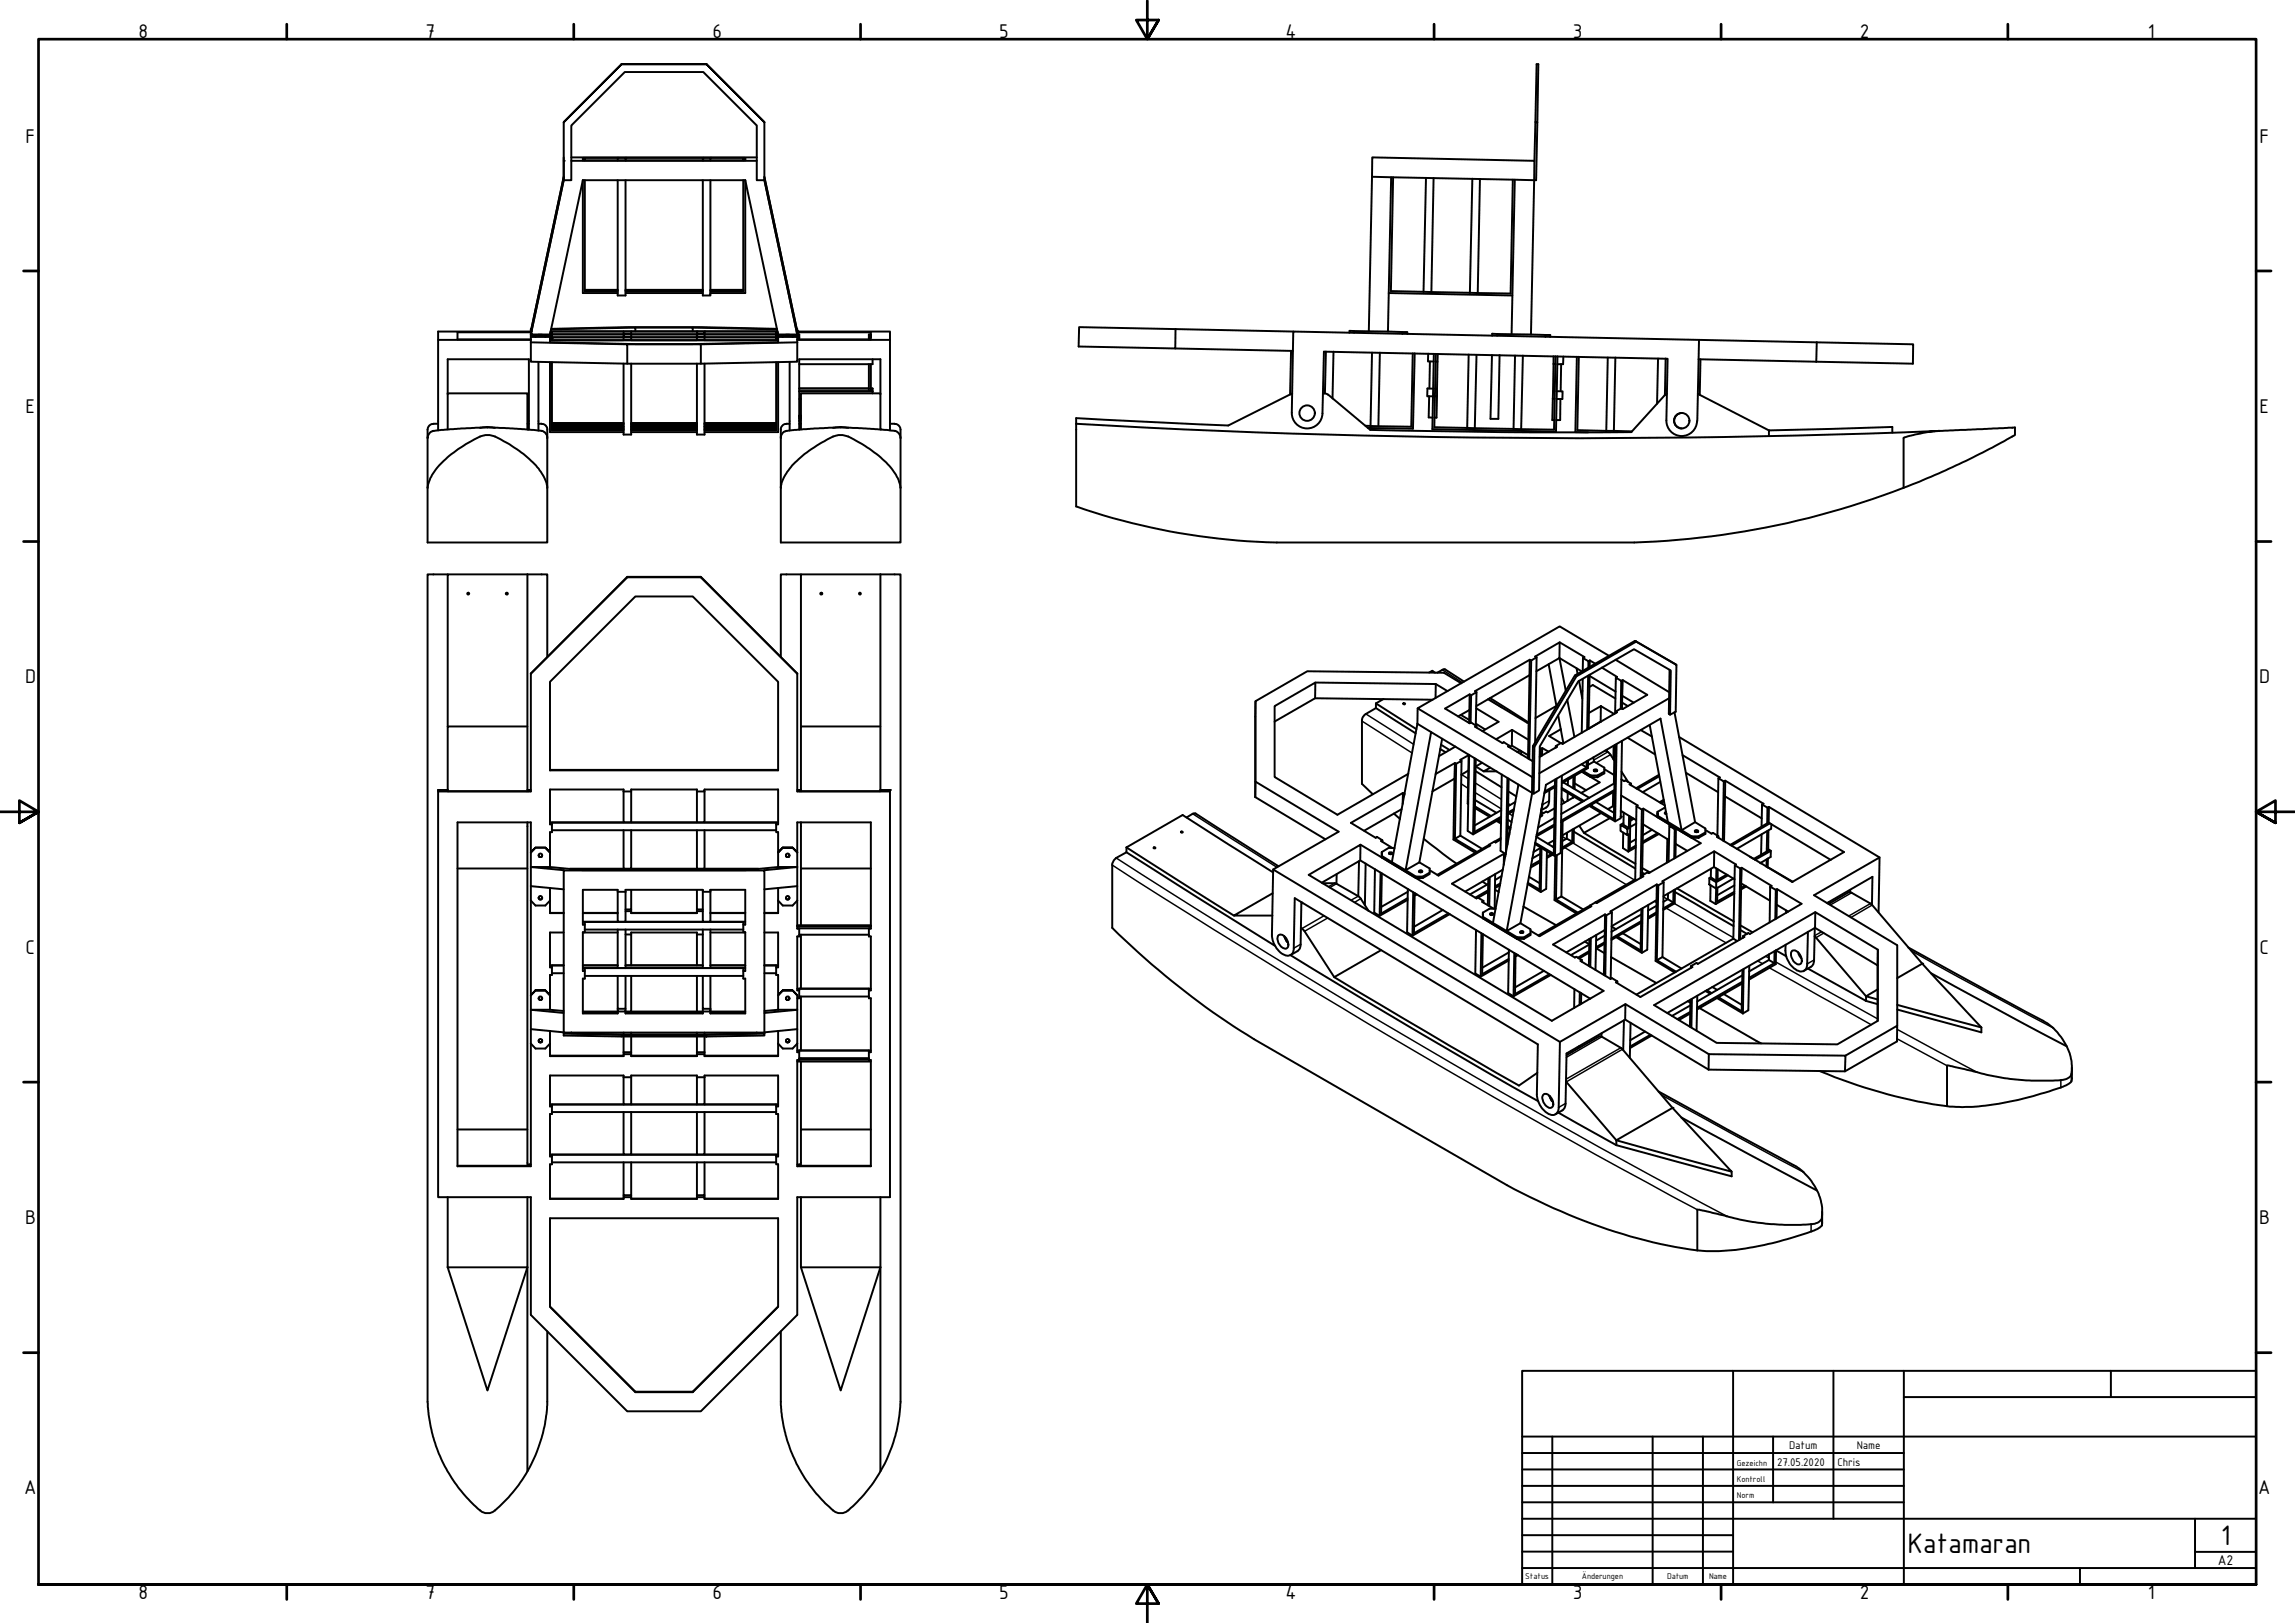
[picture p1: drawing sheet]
<svg xmlns="http://www.w3.org/2000/svg" width="594mm" height="420mm" viewBox="0 0 594 420" stroke-linecap="round" stroke-linejoin="round" font-family="sans-serif">
<defs><g id="words">
<g font-size="7.9">
<text x="574.9" y="400">1</text>
<text x="493.8" y="402.1">Katamaran</text>
</g>
<g font-size="5.5">
<text x="35.9" y="9.8">8</text>
<text x="110.2" y="9.8">7</text>
<text x="184.4" y="9.8">6</text>
<text x="258.6" y="9.8">5</text>
<text x="332.7" y="9.8">4</text>
<text x="407.2" y="9.8">3</text>
<text x="481.4" y="9.8">2</text>
<text x="556" y="9.8">1</text>
<text x="6.6" y="36.9">F</text>
<text x="584.9" y="36.9">F</text>
<text x="6.6" y="106.9">E</text>
<text x="584.9" y="106.9">E</text>
<text x="6.5" y="176.9">D</text>
<text x="584.8" y="176.9">D</text>
<text x="6.6" y="246.9">C</text>
<text x="584.9" y="246.9">C</text>
<text x="6.5" y="316.9">B</text>
<text x="584.8" y="316.9">B</text>
<text x="6.3" y="386.9">A</text>
<text x="584.6" y="386.9">A</text>
<text x="35.9" y="414.1">8</text>
<text x="110.2" y="414.1">7</text>
<text x="184.4" y="414.1">6</text>
<text x="258.6" y="414.1">5</text>
<text x="332.7" y="414.1">4</text>
<text x="407.2" y="414.1">3</text>
<text x="481.4" y="414.1">2</text>
<text x="556" y="414.1">1</text>
</g>
<text font-size="3.9" x="574.1" y="405.1">A2</text>
<g font-size="3.1">
<text x="463.1" y="375.1">Datum</text>
<text x="480.6" y="375.1">Name</text>
<text x="460" y="379.4">27.05.2020</text>
<text x="475.6" y="379.4">Chris</text>
</g>
<g font-size="2.3">
<text x="449.6" y="379.4">Gezeichn</text>
<text x="449.6" y="383.6">Kontroll</text>
<text x="449.6" y="387.9">Norm</text>
<text x="394.8" y="408.8">Status</text>
<text x="409.4" y="408.8">Änderungen</text>
<text x="431.5" y="408.8">Datum</text>
<text x="442.4" y="408.8">Name</text>
</g>
</g></defs>
<!-- layer: Sichtbar (ISO) -->
<g fill="none" stroke="#000" stroke-width=".51">
<path d="M160.9 16.6h22zM182.9 16.6l15 15.1zM145.9 31.7l15-15.1-15 15v15.1h2v-14.2l13.8-13.9h20.4l13.8 13.9v14.2h2v-15M397.4 31.6l-.2 10M398 31.7l.2-15.1h-.4l-.4 15 .6 .1-.4 15-37.5-.8-.8 39.9M145.9 40.7v6M145.9 46.5l-8.5 40.1h24M145.9 45.8l-8.5 40M145.9 45.9l-8.5 39.9M147.9 41.6h48M147.9 40.7h48M150.9 46.7l-8.5 40"/>
<path d="M150.9 46.7v29.2h9M150.9 41.3h.5M150.9 46.7h42M151.4 41.3v.2M151.4 41.1h-.5v.4h9M151.4 46.7v28.7h8.5M159.9 40.9h-9v.2h.5v.2M159.9 41.5v-.6h2v.6M159.9 41.5h2M159.9 46.7v29.8h2v-29.8M161.9 40.9h20M161.9 41.5h20"/>
<path d="M181.9 46.7v29.8h2v-.6h9v-29.2M181.9 41.5v-.6h2v.6M181.9 41.5h2M183.9 40.9h9v.2h-.5v.2M183.9 46.7v29.4M192.4 41.1h.5v.4h-9M192.4 46.7v28.7h-8.5M192.4 41.3v.2M192.4 41.3h.5M192.9 46.7l8.5 40M197.9 46.5l8.5 40.1M197.9 45.8l8.5 40"/>
<path d="M197.9 45.9l8.5 39.9M355.2 45.8l4.9 .1M360.6 45.9l-.6 29.5 8.5 .1M369.1 46.1l-.6 29.4M371.1 46.1l-.6 29.5M381.1 46.3l-.6 29.5M383.1 46.3l-.6 29.6M391.6 46.5l-.6 29.5-8.5-.1M392.1 46.5l-.8 40M151.4 75h8.5M151.4 75.1h8.5M151.4 75.3h8.5"/>
<path d="M161.9 75.9h20M161.9 75h20M161.9 75.1h20M161.9 75.4h20M161.9 75.3h20M183.9 75h8.5M183.9 75.1h8.5M183.9 75.3h8.5M359.5 75.9l32 .6M368.5 75.5l2 .1M370.5 75.6l10 .2M380.5 75.8l2 .1"/>
<path d="M113.4 88h24v.6M137.4 88.6v5l25 .5h19l25-.5v-5M137.4 88.6l25 .5v5M137.4 86.7h1.2v.5M137.4 86h-19v1.9h19v-1.2M137.4 87.2h5M137.5 85.8h-24.1v25.6M137.5 86l-.1 .7M137.5 85.2l-.1 .8M138.6 86.7h2.6M139.4 93.7v17.7M139.4 86.7h.9z"/>
<path d="M141.2 87.2v-.5h1.2v.5M142.4 86.8h.5v.2M142.4 87.1h.5v.2M142.4 88.1h59v.5l-22.1 .5h-14.8l-22.1-.5zM142.4 93.8v18.1h19M142.4 86.8h.5M142.4 87h.5M142.4 86.3h.5v.2M142.5 86.1h.4v.2M142.5 86l.4 .1M142.5 86.3h.4M142.6 85.8h37.8"/>
<path d="M142.6 85.8h58.6M142.7 85.3l21.8-.5v1M142.7 85.1l19.7-.4h19l19.7 .4M142.9 87.8h-.5v-.4h59v.7l-19-.1M142.9 87.9h-.5v.2l21-.1M142.9 87.5h-.5h.5v.3M142.9 93.8v17.6h18.5M142.9 86.3h.1M142.9 87v.1M142.9 87.8v.3M161.4 85.8v.7M161.4 87.4v.6"/>
<path d="M161.4 87.2h2M161.4 94.1v18.4h2v-18.4M162.4 89.1h19v5M163.4 86.5h17v-.7h2v.7M163.4 85.8v.7h-21M163.4 86.6v.7h17v-.7h2M163.4 88h19M163.4 87.4v.6M163.4 86.6h-2v.7l-19-.1M163.4 86.6h17M164.5 84.8h14.8v1M179.3 84.8l21.8 .5"/>
<path d="M180.4 87.4v.6M180.4 87.2h2M180.4 94.1v18.4h2v-18.4M180.4 86.5h2M182.4 86.6h24.5v.3M182.4 86.6v.7l19-.1M182.4 87.4v.6M182.4 85.8h18.8M182.4 86.5h19M200.9 87v.3M200.9 86.3v.2M200.9 87.9h.5"/>
<path d="M200.9 93.8v17.6h-18.5M200.9 86.1h.4M200.9 87.8v.3M200.9 87h.5M200.9 86.3h.5M200.9 86.8h.5M200.9 86.3h.4M200.9 87.8h.5M200.9 87.1h.5M201.3 86h-.4v.3M201.4 86.8h-.5v.2M201.4 87.5h-.5v.3"/>
<path d="M201.4 86.7v.5h1.2M201.4 86.7h1.2v.5M201.4 93.8v18.1h-19M202.6 87.2h4.3M202.6 86.7h2.6M203.5 86.7h.8zM204.4 93.7v17.7M205.2 87.2v-.5h1.2v.5M206.2 86l.2 .7M206.2 85.8h.2M206.3 85.2l.1 .8M206.4 88.6v-.6h24v23.4"/>
<path d="M206.4 85.8h24v2.2M206.4 86h19v1.9h-19v-.6h.5v.6M206.4 86.9h.5v.3M206.4 86.7h.5M206.4 87h.5M206.4 88.6l-25 .5M206.9 87.2v.1M224.9 86.9v.3M224.9 94.3v7M224.9 87h.5M224.9 86.9h.5M225.4 87.3h-.5v.6"/>
<path d="M225.4 86.7h-.5v.2M225.4 87.2l-.5 .1M225.4 86.6l-.5 .1M225.4 94.3v7M225.9 93v1.3h-19M279.3 84.7l25 .5-.1 5-25-.5zM304.2 90.2l30.5 .6M304.3 85.2l30.5 .6M334.2 90.8l-.3 11.4M343.2 91l-.2 10.8M345.2 91l-.3 12.2M349.3 86.1v-.5l1.2 .1v.4"/>
<path d="M350.5 85.7l3.8 .1M354.3 85.8l8.7 .2M354.3 85.8l.9-45.1 42 .9-.9 45M355.2 91.3l-.4 19M357.2 91.3l-.4 19M363 86.5v-.5h1.3v.5M365.7 91.5l-.4 19-8.5-.2M366.2 91.5l-.4 19.5-11.7-.2M369.7 91.5l-.1 2.1h1.6M370.1 93.6l-.1 7M371.2 91.6l-.4 19.5 32 .6 .4-19.5M371.7 91.6l-.4 19 8.5 .2"/>
<path d="M372.1 93.6l-.1 7M372.2 91.6l-.1 2h-.4M380.2 91.8l-.4 19M382.2 91.9l-.4 18.9M386.2 91.9l-.4 16.5h2.1l.3-16.5M386.3 86.9v-.5l1.2 .1v.4M387.5 86.5l12.5 .2M392.2 92.1l-.4 18.9M394.2 92.1l-.4 19M400 86.7h1.3v.5M400 86.7v.5M402.1 94.2l-.1 7.1"/>
<path d="M402.1 92.2v2M402.1 94.2l.6 .1M402.7 92.2l-.4 19-8.5-.1M404.1 94.3l-.1 7M404.7 92.3l-.1 2h-1.4M408.2 92.4l-.4 19.5h3.3M408.7 92.4l-.4 19 7.5 .1M416.2 92.6l-.4 18.9M418.1 92.6l-.3 18.9M429.2 92.8l-.3 11.7M431.2 92.8l-.2 9.5M439.8 88l30.5 .6"/>
<path d="M440.2 93l-.2 9.2M470.3 88.6l24.9 .5v5l-55.5-1.1M470.3 88.6l-.1 5M110.7 113.4v-.3a2.03 2.03 0 0 1 2.4-1.7l6.3-.5 8.1-.2 11.9 .8a1.86 1.86 0 0 1 2.3 1.8v.1M113.4 109.7h-1.2a1.52 1.52 0 0 0-1.5 1.5v29.2h31v-14.1M115.9 101.8h20.6v9.4M115.9 111.2v-18.2h21v18.2M124.3 110.7l1.9-.2 1.8 .2M126.2 110.5v.2M136.5 109.7h.4M139.4 109.7h.8a1.42 1.42 0 0 1 1.5 1.5v15.1M142.9 110.6h18.5"/>
<path d="M142.9 110.5h18.5M142.9 109.5h18.5M142.9 109.6h18.5M142.9 110.3h18.5M142.9 109.8h18.5M142.9 111.3h18.5M161.4 111h-18.5h18.5M163.4 111.9h17M163.4 110.6h17M163.4 110.5h17M163.4 109.5h17M163.4 109.6h17"/>
<path d="M163.4 111h17M163.4 110.3h17M163.4 109.8h17M163.4 111.3h17M163.4 111.4h17M182.4 110.6h18.5M182.4 110.5h18.5M182.4 109.5h18.5M182.4 109.6h18.5M182.4 111h18.5M182.4 110.3h18.5M182.4 109.8h18.5"/>
<path d="M182.4 111.3h18.5M202.1 113.4v-.3a2.03 2.03 0 0 1 2.4-1.7l11.8-.7 5.6 .1 8.5 .6a2.2 2.2 0 0 1 2.7 1.8v.2M204.4 109.7h-.8a1.52 1.52 0 0 0-1.5 1.5v29.2h31v-14.1M206.9 107.6h.4h-.4M206.9 101.3h18.5M206.9 100.6h18M206.9 108.8h.4M206.9 108.2h.4M206.9 108.3h.4M206.9 103.3h.4M206.9 101.3h19M206.9 109.7h.4"/>
<path d="M207.3 107.9h-.4h.4M215.8 110.7l1.8-.2 1.9 .2M217.6 110.5v.2M225.4 100.6h.5v.7M225.4 100.6h.5M225.4 101.3h.5M225.9 101.3v.5M227.9 101.8h-20.6v9.4M227.9 111.2v-18.2h-21v18.2M230.4 109.7h1.2a1.52 1.52 0 0 1 1.5 1.5v15.1M278.6 109.7a2315.7 2315.7 0 0 0 223.5 1.8l-4.3 .6-3.9 .8-1.1 .5v12.9M334.5 101.9l-16.6 8.3-39.3-2v22.9a168.6 168.6 0 0 0 51.9 9.3h92.5a213.6 213.6 0 0 0 69.8-14.1"/>
<path d="M342.5 101.8h.3M342.8 101.8l1 .4M353.4 110.2l1.4 .1M354.8 110.3h2M370 102.6l-.2 5.5h1M371 100.6h-1.5l-.1 2h1.6M371.5 100.6h.5M372 100.6v2h-.5M372 102.6l-.1 5.5h-.6M379.8 110.8h2M381.8 110.8l10 .2M391.8 111l2 .1"/>
<path d="M402 103.2l-.2 5.6h.5M402 103.2h.5M402.5 101.3h-.5v1.9M403 101.3h1.5l-.1 2h-1.4M403.9 103.3v5.5h-1.1M415.8 111.5h2M417.8 111.5l4.7 .2M431.5 101.9l-.6 .4-8.6 9.6a1997.3 1997.3 0 0 1-67.6-.6l-10.9-9.1M435.4 106.9a2 2 0 0 0-2 2 2 2 0 0 0 1.9 2M439.3 109a4 4 0 0 1-4.1 3.9 4 4 0 0 1-3.8-4.1l.3-15.9-89-1.9-.4 16a4 4 0 0 1-4 3.9 4 4 0 0 1-3.9-4l.4-21.1 105 2.2-.4 21M439.5 101.9l.1 .1M439.6 102l18.3 9.4"/>
<path d="M489.8 112v-1.5l-31.9 .9v1.5M502.1 111.5l19.5-.8v1.9l-5.9 3.3-6.7 3.4-9.1 4.1-7.1 2.9M110.7 126.3a13.1 13.1 0 0 1 5.1-7.9 31.7 31.7 0 0 1 9.6-5.7l1.3-.1a24.1 24.1 0 0 1 8.2 4.5 17.6 17.6 0 0 1 6.6 8l.2 1.2M202.1 126.3a13.1 13.1 0 0 1 5.2-7.9 30.6 30.6 0 0 1 9.5-5.7l1.3-.1a25.6 25.6 0 0 1 8.8 4.9 15.9 15.9 0 0 1 6.1 8l.1 .8M115.9 148.7h-5.2v214.4l.2 2a38.2 38.2 0 0 0 14 26.4l.8 .2a4.1 4.1 0 0 0 3.6-1.8 38.7 38.7 0 0 0 12.4-27v-18.2M136.5 148.7v56.1M136.5 148.7h-20.6v39.4M136.5 148.7h5.2v21.3M162.4 149.3l19 .2M162.4 149.5l-25 24.9M181.4 149.3l25 25.1M207.3 148.7h-5.2v21.3"/>
<path d="M227.9 148.7v56.1h-21v-.3h-.5M227.9 148.7h-20.6v39.4M227.9 148.7h5.2v214.6a38.4 38.4 0 0 1-14.2 28.2l-1 .2a3.7 3.7 0 0 1-3.3-1.6 38.7 38.7 0 0 1-12.5-27.2v-18.2M142.4 176.5l22.1-22.1h14.8l22.1 22.1v22.9h-59zM340.5 176.7l31.2 .4-.1 3.6M370 174.1l.8-.4 .7 .5M371.7 177.1l3 1.8M372 174.2l1.9-1 5.1 3.2M378.3 176.9l-4.5-2.7-35.4-.4-13.4 7.7-.1 24.9M380.4 179.7l-6.3 3.7 6.3 3.8 .4-.2 1.4 .9v.4M395.9 174.8l-.4 21.5M395.9 174.8l-13.8 8"/>
<path d="M396 170.8l-14.2 8.1 .4 .3M396.4 171l-.4-.2-.1 4M397.8 170.2l-.4-.2 6.3-3.7v4l-6 3.5M400.9 171.9l2 11M403.7 166.3l6.4 3.8-.3 .2M407.7 174.9l15.5-9 .3 .2-15.4 9zM407.7 174.9l-10.9 18.2 .4 .2-.2 12.2M408.1 175.1l-10.9 18.2M408.1 173l.3 1.5M408.7 176.3l.9 4.5M409.5 173.8l-5.8-3.5 1.6 8.6M409.6 178.9l-.3 .2"/>
<path d="M409.7 175.7l-.3 14M409.8 170.3l-.1 3.4M409.8 170.3l1.4 .9M411.1 174.9l-.3 13.9M411.2 171.2v1.7M411.4 177.8l.9-.5 5.8 3.5M411.5 175l-.3 13.6 3.1-1.8M411.5 174.7v.3M411.5 175l6.7 4M411.5 171v1.6M411.5 171l-.3 .2M411.5 171l1.4 .8"/>
<path d="M414.7 172.8l3.9 2.4-.3 .2M416.5 169.8l-12.8-7.6-36.7 21.2 29.7 17.8-.1 4.1M418.2 170.8l13.9 8.4M419.7 176.3l.4-.2-.2 7.4M420.1 176.1l6.3 3.8-6.3 3.7-.4-.2-1.4 .8M423.2 165.9l10.8 6.2-10.5-6M434 172.1l-.2 12.2-1.5 .7-.3-.2 .2-11.4M136.5 188.1h-20.6v16.7h21v-.3h.5M142.4 199.3h59M227.9 188.1h-20.6v16.7M325 181.5v20.9M340.4 180.8l.1-4.1-10.6 6.1v18.3l16.3 9.8 18.4-10.6"/>
<path d="M356.2 182.1l10.4 6.7M356.2 182.1v1.2l-2.6 1.5a2 2 0 0 0-1 1.9v16.2l2.7 2.7M356.2 183.3l10.3 6.5M358.1 181l-1.9 1.1M363.2 182.1l.4-.1 .1 .2-.2 .2zM366.9 187.4l-6.6 35.8M366.9 187.4l3.6 2.1M367 183.4l-.1 4M370.8 181.1l-30.4-.3-10.5 6M372.8 193.9l1.4 .8M373 192.8l2.2 1.4M373.3 191.2l-5.9 32"/>
<path d="M376.6 197.5l-5 2.9M376.7 193.3l-4.2 2.4M376.9 197.7l-.3-.2-.1 4.1M378.1 185.1l2.2 1.3M380 199.5l-1.7 1.1M380.2 195.5l-2.2 1.2 .3 .3M380.2 195.4l-.2 12.7M380.3 195.4l-.4 19.7 1.4 .9 6.4-3.7M380.4 183.8l-.1 3.4M380.4 183.8l-3 1.7M380.7 187.1l.1-7.1 1.4-.8-.2 8.6M380.8 180l-.4-.3v4.1"/>
<path d="M381.7 196.3l-.4 19.7M382 199.6l6.7 4.2M382 196.5l-.3 18.9 6.9-4M382.1 187.4l2.3 1.4M382.1 183.4l5.8 3.5-4.2 2.4M382.2 187.9l-.4 .2 7.1 4.3 .4-.3 1.4 .9v.4l.7-.4v-4M383.7 197.5l-1.7 .9 2 1.3M385.2 181l10.2 6.1 .3-.2M385.7 180.7l9.9 6.3M385.8 198.7l-1.8 1h3.4M390.7 193l-.4 .2 6.4 3.8M391.4 193l4.1 2.5"/>
<path d="M391.4 189l-4.1 2.4M391.4 189l4.2 2.5M393.4 194.3l-.7 .4M393.8 194.5v.8M397.4 192.3l.4-22.1-1.4 .8-.5 25.6M398.6 193.7l.2 .1v2M398.8 193.8l.4-.1v1.9M399.2 193.7l1.7 .9M402.7 193.1l.3 .2-4.5 2.6M402.9 182.7l-5.5 3.2M403.4 185.2l1.3 7.2-.3 .1M404.1 188.8l-3.1 1.7 3.1 1.9"/>
<path d="M405.7 181.1l1.8 9.7M409.4 197.8l1.3 .9M409.8 199.6l2 1.2M410.7 198.7l-6.4 3.7M410.7 197.1v1.6M411.1 196.9l-.1 2-6.3 3.6M412.4 196.1l.2 1M412.6 197.1l2.7 1.6v1.5l-1.8 1M412.6 197.1l-1.6 .9M412.7 199.6l-.1-.3 .3-.1a.35 .35 0 0 1 .4 0 .35 .35 0 0 1 .1 .4h-.7h.6M414.3 186.8l.1 .1M414.4 182.8l3.4 2"/>
<path d="M414.4 182.8l-.1 4M414.4 182.8l-3.1 1.8M415.3 199.1l2.5 1.5M415.3 199.7l-1.8 1.1M415.5 194.3l1.3 .9 1.1 1.7M416 194.1l-.1 .4M417.7 193.1l-.1 3.5M418 193l-.2 9.9M418.1 192.8l-.3 19.3-6.1-3.7 1.4-.8M418.3 184.6v-.4l.3 .2-14.1 8.2-.4-.3-1.4 .8v.5M418.5 192.6l-.4 20M419.5 183.4l.2-7.1-1.4-.9-.2 9.3"/>
<path d="M419.7 199.7l1.7 2.7M419.9 191.8l-.4 20-1.4 .8-6.7-4M419.9 181.9l1.5 .9M419.9 180.1l3 1.8M421.3 191l7.1 4.3M424.8 189l2.8 1.7M427 187.7l4.7 25.1M432.1 180.8l-33.6 19.4M432.3 185l.2-11.4-9.5-5.5-14.4 8.3-10 16.8-.2 11.4-1.4 .9-.4-.3 .2-12.1M433.5 184.4l5.3 28.4M434.7 190.8l51.8 31.2M435.5 195.5l9.7 5.8-.4 .2"/>
<path d="M115.9 204.5h-2.5v105.4h24v30.5l25 25h19l25-25v-30.5h24v-105M136.5 212.9v88.9M138.6 219.4h2.6M141.2 219.4l1.2 1.3zM142.4 212.9h19M142.9 214.9h58M161.4 214.9v10h2v-10M161.4 204.9v8h2v-8M161.4 204.9v-.5h-19v9h.5M161.4 204.9h2M163.4 204.9v-.5h17v.5M163.4 212.9h17"/>
<path d="M180.4 214.9v10h2v-10M180.4 204.9v8h2v-8M180.4 204.9h2v-.5h19v9h-.5M182.4 212.9h19M202.6 219.4l-1.2 1.3zM205.2 219.4l1.2 1.3zM205.2 219.4h-2.6h2.6M207.3 212.9v11.9M227.9 204.5h2.5v.4h-24v-30.6l-25-25h-19l-25 25v30.6h-24M291.6 219.4l14.5-8.4 23.5 14.8M291.6 219.4l27.8 17.6M291.6 219.4v1.2l-2.7 1.5a2.7 2.7 0 0 0-1 1.8v16.3a209.2 209.2 0 0 0 36.7 28.8l65.5 37.8a145.6 145.6 0 0 0 49.3 16.9"/>
<path d="M298.6 219.5l.4-.1 .1 .2zM307.1 211.6l1.8-1h.6l21.5 13.7M324.9 206.4l18.2 10.9M325 202.4l21.5 12.9-16.9 9.8M325 202.4l-.1 4M352.2 218.7l62.9 37.8-13.4 7.8-62.9-37.8 13.4-7.8-.1 4 59.6 35.9M357.8 217.5l-.3 .2 3 1.9M357.8 217.5v.4M360.8 210.6l1.6 1.4M361 219.6l-1.5-.1-1.8 1.1M362.8 209.5l-9.7 5.6M363.2 205.3l-13.5 7.7 6.4 3.9 .3-.3 1.4 .9"/>
<path d="M363.5 206v-.5l-.3-.2-.1 2.8M363.6 205.5h-.1M368.6 217.1l8.4 6.5M376.5 201.6l-5.7 3.3M376.5 201.6l-.3 15.7 5.7 3.5M378 216.3l.3-19.3-1.4 .7-.3 19.4M381.8 207.1l5.5 3.3M381.8 208.8l4.2 2.4M381.8 209.2l3.8 2.2M383.7 219.8l-5.7-3.5-1.4 .8 5.7 3.4M385.4 218.7l.4 .2-13.4 7.8-2.3-1.4M385.4 218.7l-13.4 7.8"/>
<path d="M387.3 212.5l1.3 .7M387.7 212.3l.9 .5M388.4 217.3l-1.2 .8-.4-.3-1.4 .9v.4M388.5 217l-1.7 .9M388.6 211.8l-.9 .5M388.6 209.7l-6.9 4M388.7 200.5l-.3 19.8 1.4 .8M390.2 201.4l-.4 19.4M390.3 213.8l.7 .5M390.3 214.3l.7 .4M390.3 212.2l1 .6M390.5 204.9l2 1.3"/>
<path d="M390.5 201.6l-.3 17.1M390.7 216.1l-.4 .2M390.8 215.6l-.5 .3M391.8 209.9l-1.5 .9M391.9 209.5l-1.6 .9M392.2 207.6l-1.8 1.1M393.1 203.1l3.5 2.2M396.6 205.3l-6.6 35.7 3.6-2M397.7 216.6l4.5 2.8M398.7 219.6l-.2 10.7-3-1.8M398.8 211.4v-.5l.4 .2-.5 .4M398.9 219.4l-2 1.2"/>
<path d="M398.9 209.8v1.1M398.9 210.1l.6 .4M399 219.6l-.2 11.3M399.3 208l-.3 1.5M401.1 204.6l-.1 2.7a1.84 1.84 0 0 1-.8 1.8l-1.3 .7M402.2 219l-.3 .2M402.3 217.5l-1.6 .9M402.3 213.8l-4.6 2.7M402.3 213.5l-4.5 2.6M402.3 211.8l-4.2 2.4M402.4 209.3l-1.8 1-.4-.2-1.4 .8M402.4 203.8l.1 .3"/>
<path d="M402.5 201.8l-.3 19.2-4.8-2.8M402.5 203.8l-2.8 1.5M402.5 203.4l-2.6 1.5M402.9 201.6l-.4 20.1M404.1 212.9l.4-.3-.3 19.5M404.2 206.7l.7 1.1M404.2 203.9l5.8 3.5M404.2 204.3l5.4 3.3M404.3 200.8l-.3 20-1.5 .9-5.2-3.2M404.7 202.5l-.4 .2M404.7 202.5l6.7 4M405.6 217.1l1.4 .8"/>
<path d="M405.6 217.1l-1.2 .6M405.6 215.6v1.5M405.8 205.3v2.1M405.9 201.8l-.1 1.4M407 217.9l-2.6 1.5M407 214.7v3.2M407.2 206.1v.4M407.3 201l-.1 3.1M407.4 215.3l15.9 9.5M407.4 214.5v3.6l-3 1.7M407.5 206.3l-3.3 2M407.6 202.8l3 1.8"/>
<path d="M407.6 202.8v1.5M407.7 200.8l-.1 2M410 215.6l13.4 8M411.7 201.1l-2.3-1.4 4.7 2.8-4.8 2.8M411.7 208.4l-7.6 4.4M411.8 200.8l-.1 .3 1.8 .1M411.8 200.8h1.7v.4M413.1 207.6l4.7 2.8M414.5 210.5l-10.1 5.8M416.7 211.8l-6.7 3.8-1.2-1.8M417.5 208.7l.3 .2M417.6 205.1l-.1 3.6-1.3 .8"/>
<path d="M417.8 202.9l.1 .1M417.8 202.9l-13.7 7.8M417.9 204.9l-4.8 2.7M417.9 204.5l-13.8 7.9M419.5 213.5l1.8 1.1v1.6l-1.8-1.1zM419.5 209.9l4 2.4M419.6 205.9l4.3 2.6-.3 .2M419.7 201.8l.7 .4 .4-.2 1.4 .9M419.7 210l-.2 .2M420.2 215.6l-.1 4 1.4 .9M420.2 213.1l-.7 .4M420.3 210.4l-.1 3.1 1.4 .9"/>
<path d="M421.3 216.2l.3-.2-.1 4.5M421.6 214.4l-.3 .2M421.7 211.2l-.1 3.2M422 211.4l-.1 8.4 1.5-.9M422.2 203.3v-.4l-.4 .2 9.2 5.4M422.6 211.8l-.6 .3M422.9 211.9l-.9 .6M423.4 217.3l-1.5 .9M423.4 219.4l-1.9 1.1M423.5 213.2l-1.5 .9M425 209.6l.4-.3-.1 4.1M425.3 213.4l6.7 4.1"/>
<path d="M425.3 213.4l-.2 13.2M425.4 209.3l12.5 7.6M427.7 214.8l-2.4 1.4M429.1 211.2l8.8 5.3M429.1 210.2v1.4zM429.1 215.7l-3.9 2.2M429.5 215.9l-4.3 2.4M429.5 200.6l-6 3.5M429.5 201l-5.7 3.3M429.8 202.4l-4.6 2.7M430.7 207.1l-1.1 .6M430.7 207.4l-.8 .5"/>
<path d="M431 209.1l-1.9 1.1M431.3 210.2h-.1a.26 .26 0 0 0-.3 .3 .26 .26 0 0 0 .3 .2h.2M431.4 210.6l-.3 .1M431.6 217.1l-.1 6.2M432.4 213.6l-.3 .2M433.5 214.7l-1.4-.9-.2 9.3M433.5 214.7l.3-.2v4M433.5 214.7l-.1 7.5M433.8 218.5l3 1.8M433.8 218.5l-.1 3.5M433.8 214.5l6.4 3.8-13.4 7.7-.4-.2-1.4 .9M436.4 200.1l8.4 5"/>
<path d="M437.9 216.5h1.8v.4M437.9 216.9h1.8M437.9 216.5v.4M438.8 212.8l2.7 1.7v1.4l-1.8 1M438.8 212.8l-3.5 2.1-5.5-28.9-29.6 17.2-6.6 35.8M438.8 215.4a.38 .38 0 0 1 .2-.6 .38 .38 0 0 1 .5 .3 .41 .41 0 0 1-.2 .3 .41 .41 0 0 1-.5 0h.7M441.5 214.9l1.5 .9 .4-.2 1.4 .9M441.5 215.5l-1.8 1M444.6 216.3l.2-14.8 1.4 .8-.2 15.3M446.2 202.3l.4-.2-.1 4.1M446.5 206.2l-.2 11.6M446.5 206.2l9.6 5.7"/>
<path d="M446.6 202.1l9.9 6-.4 .2M456 216l-.1 5.3M457.5 215.2l-.2 5.3M457.5 209.1l-1.4-.8-.1 5.7M457.7 219.8l.7 .5-.1 1.5-2.6 1.6M457.8 215l-.1 5.2-3.7 2.2-1.1-.6M457.8 213l.1-4.1-.4 .2v4M457.8 213l-9.9 5.7M457.8 213l.4 .1-10 5.8M457.9 208.9l19.4 11.7-13.4 7.7-19.5-11.7 .4-.1v.4M458.2 213.1l15.7 9.5M458.5 213.3v1.2l-8.9 5.3"/>
<path d="M118.4 224.8h18.1M137.4 220.6l1.2-1.2zM137.4 220.7v3.8h5v-3.8M137.4 220.6v-7.7h-19v89h19v-31.7M137.4 233.2l1.2 1.2h2.6l1.2-1.2M137.4 229.4l8.5 .8M139.4 221.4a.47 .47 0 0 0 .8 .3 .47 .47 0 0 0 0-.8 .47 .47 0 0 0-.8 .4 .45 .45 0 0 0 .4 .5 .45 .45 0 0 0 .5-.4M139.4 232.4a.44 .44 0 0 0 .5 .4 .44 .44 0 0 0 .4-.4M142.4 220.6v-5.2h.5v-2.4h58v2.4h.5v9.1M142.4 229.9v6.5h3.5M142.4 236.3h3.5M142.4 224.5l8.5 .8h42l8.5-.8"/>
<path d="M145.9 225.3l-8.5-.8v45.7M147.5 224.9h13.9M147.6 225h48.6M150.9 236.4h9M150.9 236.3h9M150.9 238.6h9M151.4 239.4v1.9h-.5v10.1h.5M159.9 230.9v7.7h2v-7.7M159.9 230.9h2M161.9 238.6h20M163.4 230.4v5h-1.5M163.4 235.4v.5h-1.5"/>
<path d="M163.4 236.3h17M163.4 224.9h17M180.4 230.4v5h1.5M180.4 235.4v1h-17v-.5M180.4 235.9h1.5M182.4 224.9h13.9M183.9 230.4v8.2h-2v-7.7M183.9 230.4h9v9h-.5v-.7h-41v.7h-.5v-9h9v.5M183.9 230.4v.5h-2v-.5h-20v.5M183.9 236.4h9M183.9 236.3h9M183.9 238.6h9"/>
<path d="M192.4 239.4v1.9h.5v10.1h-.5M197.9 236.3h3.5M201.4 229.9v6.5h-3.5M201.4 224.5h5l-8.5 .8M201.4 233.2l1.2 1.2h2.6l1.2-1.2M203.5 221.4a.47 .47 0 0 0 .7 .3 .47 .47 0 0 0 0-.8 .47 .47 0 0 0-.7 .4 .45 .45 0 0 0 .3 .5 .45 .45 0 0 0 .5-.4M203.5 232.4a.44 .44 0 0 0 .4 .4 .44 .44 0 0 0 .4-.4M206.4 239.6h19M206.4 239.8h19M206.4 229.4l-8.5 .8M225.4 224.8h-18.1v14.8M291.6 220.6l38.4 24.2"/>
<path d="M329.4 231.2l-10 5.8h10M329.6 225.1l74.2 44.6-.3 17a1.71 1.71 0 0 1-.9 1.8 1.71 1.71 0 0 1-2-.3 6.1 6.1 0 0 1-2.8-4.9l.3-12.9-62.9-37.9-.3 13a1.7 1.7 0 0 1-.9 1.8 1.7 1.7 0 0 1-2-.3 6.5 6.5 0 0 1-2.8-5zM336.9 233.6l-.2 10.9a1.84 1.84 0 0 1-.8 1.7l-1.8 1M342.1 228.5l9.7-5.6-.2 9.1M342.3 228.6l3.6 .2M345.9 228.8l5.7 3.2M346 226.3l-.1 2.5M351.6 232l.6 .5 2.1 3.3M353.5 223.6l-.2 10.7M355.9 225l-.2 11.3 1.4 .8 7.3-4.1M357.4 225.9l-.3 11.2M357.7 220.6v1.4z"/>
<path d="M357.7 226.1l-.2 10.4 6.9-4M357.7 221.6l2.6 1.6M357.7 222l8.8 5.3M359.7 221.1l-.1-.1a.38 .38 0 0 1 .4-.4 .38 .38 0 0 1 .4 .4l-.7 .1h.5M360.3 223.2l3.6 2.1M363.9 225.3l6.6-35.8 22.6 13.6-6.6 35.8M363.9 225.3l2.6 1.6M364.4 230.1l-.2 11.2 1.4 .9 9.7-5.6M364.4 230.9l-6.9 3.9M365.8 231l-.2 11.2M366.2 231.2l-.2 10.4 8.9-5.1M366.5 231.4l-.4 .1"/>
<path d="M366.5 226.9h1.8v.4h-1.8zM366.8 231.6l-.7 .3M367.3 225.5l.1-.1a.37 .37 0 0 1 .5-.1 .37 .37 0 0 1 .1 .5h-.3zM367.4 223.2l2.7 1.6-.1 1.5-1.7 1M367.4 223.2l-3.5 2.1M367.5 225.8h.5M370.1 225.9l-1.8 1M373.5 235.6l-7.5 4.3M382.6 232.4l1.4 .8M383.7 228.2l1.2 .8M383.9 237.3l8.8 5.3M383.9 236.3v1.4z"/>
<path d="M383.9 237.7l8.8 5.4M384 233.2l-.3 .3 3 1.7M384 233.2v.5M385.2 230.9l-2.6 1.5M385.2 230.5l-3.3 1.9M385.3 228.8l-4.8 2.8M385.3 227.4l-.2 7M385.6 227.1l-.1 7.4M385.7 236.5l.3-.1a.36 .36 0 0 1 .4 0 .36 .36 0 0 1 .1 .4 .48 .48 0 0 1-.5 .1 .48 .48 0 0 1-.3-.4zM385.8 236.8h.6M387 230.3l1 .6M387 226.3l-.1 8.9"/>
<path d="M387.2 235.2h-1.6l-1.7 1.1M388.3 229.2l-1.3 .7M388.4 228.7l-1.4 .8M388.7 226.8l-1.7 1M389 225.1l-9.7 5.7M389.3 221l-13.4 7.8 6.3 3.8 .4-.2M389.6 221.2l-.3-.2v2.9M389.8 221.1l-.2 .6M393.6 239l2.6 1.6v1.4l-1.7 1.1M394.3 234.7l8.5 4.8M395.8 227l2.7 1.6M398.7 223.2l-2.5 1.4"/>
<path d="M398.7 222.7l-2.4 1.4M398.7 221.1l-2.1 1.1M400.4 220.4l-.2 9.7-1.4 .8-3.4-2.1M401.6 221.1l-1.2 .6M401.9 221.3l-1.5 .8M402.6 221.6l-.2 11.4 5.7 3.5M403 221.4l-.2 11.4M409.8 235.4l-5.6-3.3-1.4 .7 5.6 3.5M413 233.6l-1.4 .8-.1 .4M415.5 236.7l-13.5 7.8 5.7 3.4 .4-.2 1.3 .8M417.2 239.9l1.1 .7M417.3 236.1l-1.5 .9"/>
<path d="M423.3 227.7l.3 .2M423.3 227.7l-10.3 5.9M424.7 227.2l.3-17.6-1.4-.9-.3 19M424.8 238.9l-4.7 2.7M424.8 238.5l-7.7 4.4M424.8 236.8l-7.7 4.4M424.9 235.3l-.2 10.7-6-3.6 1.4-.8 4.6 2.8M425 227.1v-.4l.4 .2-12.1 6.9-.3-.2M425.1 224.7l2 1.1M425.1 225.9l.6 .3M425.2 235.1l-.2 11.6M426.7 234.3l-.3 11.6-1.4 .8-6.7-4.1"/>
<path d="M428.8 236.6l-2.2 1.2M428.8 236.2l-2.2 1.3M428.8 233l-11.6 6.8M428.8 234.5l-2.2 1.3M428.9 229l-12 6.9 .4 .2-.4 17.3M430.6 232l13.1-7.5v-4.1l-13.4 7.7 .4 .3-.4 19.4M430.7 228.4l-1.4 .8M431.7 232.8l1.4 .9M431.7 232.8l-1.1 .7M431.8 231.3l-.1 1.5M433.1 233.7l-2.6 1.5M433.2 230.5l-.1 3.2"/>
<path d="M433.6 230.9l15.2 8.9M433.6 230.3l-.1 3.5-3 1.8M434.1 230l14.7 8.5M442.5 227.3l1.7 1.1v1.6l-1.7-1zM442.8 229.2l-.1 4 1.4 .8M442.8 227.1l1.4 .9M442.8 227.1l-.3 .2M442.9 224.9l-.1 2.2M443.7 224.5l5.3 3.1M443.7 220.4l5.7 3.4-.3 .2M444.2 230l-.1 4M444.3 224.8l-.1 3.2"/>
<path d="M444.6 229.8l-.1 3.6 4.4-2.5M444.6 225v2.8M447 226.4l-2.8 1.6M447.3 226.6l-3.1 1.8M448.7 227.4l-4.5 2.6M448.9 231.3l-4.8 2.7M448.9 229.2l-4.3 2.6M450.5 224.8l.3-.2-.1 4.1M450.5 239.6l3.1 1.7M450.7 228.7l7.5 4.5M450.7 228.7l-.2 14.5M450.8 224.6l7.8 4.7-.4 .2"/>
<path d="M451.7 229.3l-1 .5M452.1 229.5l-1.4 .7M455.9 223.3v.2l-.2-.1M457.3 222.5v1.9M457.6 222.2v2.4M457.6 224.5l6.5 3.8M458.4 220.3l-4.1 2.3M459.7 230.4l-1.5-.9-.1 9.3M459.7 230.4l.3-.2-.1 4M459.7 230.4l-.2 7.6M459.9 234.2l3 1.8M459.9 234.2v3.6"/>
<path d="M460 230.2l6.3 3.8-13.4 7.8-.3-.3-1.4 .9v.4M462.3 235.7v.6M469.9 236.1l-41.7 24.1 16.2 9.8 31.2 .4 10.5-6.1v-18.4M472.9 233.8l11.8-6.8-.1 7.2M473.3 234l5.5-3.1 5.4 3 13.4 15.6M473.3 233.6l.4 .2M478.9 230.4v.5M486.3 236.2l.2-14.2-16.9 9.8 21.5 12.9v20.8M138.6 256.4l-1.2 1.3zM139.4 258.4a.47 .47 0 0 0 .8 .4 .47 .47 0 0 0 0-.8 .47 .47 0 0 0-.8 .3 .45 .45 0 0 0 .4 .6 .45 .45 0 0 0 .5-.5M141.2 256.4l1.2 1.3zM141.2 256.4h-2.6h2.6"/>
<path d="M142.4 257.7v3.7h-5l8.5 .8M142.4 249.9h3.5M142.9 250.4v2h-.5v5.3M142.9 251.9h3M145.9 241.4h-3.5v9h.5v-.5M150.9 241.4h9M150.9 249.9h9M150.9 250.6h42M151.4 250.6v2.7h-.5v9.1h9v-.5M151.4 240.6h41M151.4 252.6h41M159.9 240.6v10h2v-10"/>
<path d="M159.9 252.6v8.6h2v-8.6M161.9 241.9h1.5M163.4 252.6v9.3h-1.5h20h-1.5v-9.3M163.4 241.9v8h-1.5h20h-1.5v-8M163.4 241.9v-.5h17v.5M180.4 241.9h1.5M181.9 240.6v10h2v-10M181.9 252.6v8.6h2v.7h-2M183.9 252.6v9.1M183.9 241.4h9M183.9 249.9h9M192.4 250.6v2.7h.5v9.1h-9v-.5"/>
<path d="M197.9 241.4h3.5v9h-.5M197.9 249.9h3.5M197.9 251.9h3M200.9 249.9v2.5h.5v9M202.6 256.4l-1.2 1.3zM203.5 258.4a.47 .47 0 0 0 .7 .4 .47 .47 0 0 0 0-.8 .47 .47 0 0 0-.7 .3 .45 .45 0 0 0 .3 .6 .45 .45 0 0 0 .5-.5M205.2 256.4l1.2 1.3zM205.2 256.4h-2.6h2.6M206.4 240.3h19M206.4 257.7v3.7l-8.5 .8M206.4 255.9h19M206.9 240.3l-.5 .1v-27.5h19v27.5l-.5-.1"/>
<path d="M206.9 255.9v2.5h-.5M206.9 240.4v2h-.5v14h.5M206.9 242h18M206.9 258h18M207.3 242v13.9M207.3 258v13.9M224.9 255.9v2.5h.5v14h-.5M224.9 240.4v2h.5v14h-.5M331 242.1a1.91 1.91 0 0 1 2.4 1.8 1.01 1.01 0 0 1-.1 1.4 1.01 1.01 0 0 1-1.4 0l-.2-.1a2.57 2.57 0 0 1-.7-3.1zM332.5 242.4l.6 1.3 .3 .4M334 247.2l12.8 7.9a2129.3 2129.3 0 0 0 51.4 30M336.7 240.3l.9 .6 7.8 12.1 12.1-7"/>
<path d="M345.4 253l29.9 17.7 17.9 10.3 4.8-3.3M382.1 240.8l-.2 11.2 1.4 .8 7.2-4.2M383.5 241.6l-.2 11.2M383.9 241.8l-.2 10.4 6.8-3.9M390.6 245.9l-.2 11.2 1.4 .8 9.6-5.5M390.6 246.5l-6.9 4M392 246.7l-.2 11.2M392.3 246.9l-.1 10.4 8.9-5.1M392.6 247.1l-.3 .1M392.7 242.6l1.8 .1v.4M392.7 243.1h1.8M392.7 242.6v.5"/>
<path d="M392.9 247.2l-.6 .4M393.6 241.1a.37 .37 0 0 1 .6-.1 .37 .37 0 0 1 .1 .5 .37 .37 0 0 1-.6 0l-.3-.2zM393.6 241.5h.6M396.2 241l2.3 1.4 13.4-7.8-.3-.2-13.4 7.8M396.2 241.6l-1.7 1.1M399.7 251.3l-7.5 4.3M407.5 256.1v4.9M408.9 256.9v3.2M409.3 257.1v2.8M409.4 248.5l-.3 .3 7.8 4.6 .4-.2 1.4 .8M409.4 248.5v.5M410.2 243.8l1.2 .7"/>
<path d="M411.4 246.6l-2.7 1.5M411.4 246.2l-3 1.7M411.4 244.5l-4.7 2.7M411.4 243.1l-.1 6.9M411.8 242.9l-.1 7.4M413.2 242l-.2 9.1M413.3 245.5l2 1.2M415.2 252.4l.3-15.7 .3 .3-.3 15.6M415.3 240.8l.1 .1M415.4 244.3l-2.3 1.3M415.4 243.9l-2.3 1.3M415.4 242.2l-2.2 1.3"/>
<path d="M415.4 240.8l-10 5.7M417 247.8l11.8 6.7M418.7 242.4l-1.6 .9M420.8 259.9l21.5 13M428.9 248.6l.4-19.4-.4-.2-.3 19.8 4.9 3M435.3 250.7l-5-2.9-1.4 .8 5 3M436.9 259.2l.7 .4M437.6 258.8l-.1 7M437.7 250.1l.4 .3-13.5 7.7-6.3-3.8 .4-.3v.5M438 258.6l-.2 7.4M439.4 257.8l-.2 9M441.5 256.5l1.2 .8"/>
<path d="M441.8 256.3l1.2 .8M443.2 255.5l1.3 .8M444.4 258.4l6.8 4M444.8 258.2l-5.5 3.1M448.7 243l.4-19 1.4 .8-.3 18.6M449.7 243.6l-1-.6-25.1 14.5M450.5 240.8l1.7 1M451 254.6l-4.8 2.7M451 252.5l-11.6 6.7M451 254.2l-11.7 6.7M451 251.1l-.2 10.7-6-3.6 1.4-.9 4.6 2.8M451.2 242.4l.3 .1-12 7-.3-.2-1.5 .8v.4"/>
<path d="M451.4 250.8l-.2 11.6M452.8 250l-.2 11.5-1.4 .9M457.9 248.5l1.4 .8M457.9 248.5l-5.1 3M457.9 247.1v1.4M459.3 249.3l-6.5 3.9M459.4 246.2l-.1 3.1M459.7 246v3.6l-6.9 4M459.7 246l2.7 1.6M463.9 246.2a1.86 1.86 0 0 1 2.3 1.5 1.22 1.22 0 0 1-.6 2 2.68 2.68 0 0 1-1.7-3.5zM465.5 246.5l.3 1 .5 .6M468 241.2l-.2 8.3a1.7 1.7 0 0 1-.9 1.8 1.7 1.7 0 0 1-2-.2 6.5 6.5 0 0 1-2.7-5v-1.5"/>
<path d="M468 250.7l15 8.4M469.7 242.4l13.3 15.5M469.8 240.2l-.2 8.3a1.84 1.84 0 0 1-.8 1.8l-1.8 1M469.8 240.2l16.2 9.7v14.4M469.8 240.2l.1-4.1 16.2 9.8-.1 4M469.8 240.2l-38.2 22M483 257.9v1.2M483 259.1l3 .8M483 257.9l3 .8M486 256.1l-3 1.8M494 245.3l34.9 19a14.3 14.3 0 0 1 7.3 13.9l-.5 .7-.8 .4a45.3 45.3 0 0 1-11.8 .3 72.6 72.6 0 0 1-14.5-2.8l-4.6-1v10.6M497.6 249.5l15.3 16.5"/>
<path d="M497.6 249.5l-6.5 3.7M499.9 251.9l35.1 19M137.4 270.2l1.2 1.2h2.6l1.2-1.2M137.4 266.4l8.5 .9M139.4 269.4a.47 .47 0 0 0 .8 .3 .47 .47 0 0 0 0-.7 .47 .47 0 0 0-.8 .3 .45 .45 0 0 0 .4 .6 .45 .45 0 0 0 .5-.5M142.4 266.9v6.5h19v-.5M142.4 273.3h19M142.4 261.4l3.5 .3M145.9 267.3v.8l15 .2M145.9 267.3v-42h52v42M145.9 267.6l15 .3M145.9 267.3h52"/>
<path d="M147.9 267.3v.2l13.8 .3h20.4l13.8-.3v-.2M150.9 261.9h9M150.9 262.2h9M159.9 261.2v.7h2v-.7M160.9 267.9h22v.4h-22zM161.4 278.9v7h2v-7M161.4 278.9v-.5h-19v8h.5v-.5M161.4 272.4v.5h2v-.5M161.4 267.3v.5M161.4 268.3v4.1M161.4 272.4h2M161.4 278.9h2"/>
<path d="M161.9 262.2h20M163.4 267.3v.5M163.4 268.3v4.1M163.4 278.9v-.5h17v.5M163.4 273.3h17M180.4 278.9v7h2v-7M180.4 272.4v1h-17v-.5M180.4 267.3v.5M180.4 268.3v4.1M180.4 272.4h2M180.4 278.9h2M180.4 272.9h2"/>
<path d="M181.9 261.2v1.2h-20v-.5M182.4 278.9v-.5h19v8h-.5M182.4 267.3v.5M182.4 268.3v4.1M182.4 273.3h19M183.9 261.9h9M183.9 262.2h9M197.9 267.6v.5l-15 .2M197.9 267.6l-15 .3M197.9 267.3v.3M201.4 266.9v6.5h-19v-1M201.4 261.4h5v5"/>
<path d="M201.4 270.2l1.2 1.2h2.6l1.2-1.2M201.4 261.4l-3.5 .3M203.5 269.4a.47 .47 0 0 0 .7 .3 .47 .47 0 0 0 0-.7 .47 .47 0 0 0-.7 .3 .45 .45 0 0 0 .3 .6 .45 .45 0 0 0 .5-.5M206.4 266.4v6h.5M206.4 274.8h19M206.4 271.9h19M206.4 266.4l-8.5 .9M206.9 271.9v2.5h-.5v27.5h19v-27.5h-.5v-2.5M206.9 274h18M206.9 274.1h18M206.9 274.3h18M206.9 274.2h18"/>
<path d="M207.3 274h.1M207.3 274.8v17.6M403.8 269.7l17-9.8-.1 4 21.6 13M405.4 280l13 15.2M405.5 273.2l8.4-4.9 .8 .1 5.3 3.2 12.9 15.2M406.7 272l.4 .3M408.7 270.9l.4 .2M414.6 267.5l-.1 .8M420.2 271.8l.2-7.7-14.9 8.6-.2 13a2.23 2.23 0 0 1-.9 1.7l-1.7 1.1M422.1 264.8l-.2 9.1M425.8 267.1l-3.8 2.2M427.2 267.9l-5.2 3"/>
<path d="M427.5 268.1l-5.5 3.2M437.5 262.4l-2.9 1.7M437.5 262l-3.3 1.8M437.6 260.3l-4.8 2.7M439.9 261l16 9.1M442.3 272.9l35.4 .4-.1 4M442.3 272.9v4M471 277.3a135.5 135.5 0 0 0 33 9.1M477.7 273.3l13.4-7.8-.1 4.1-13.4 7.7-35.3-.4M491.1 261.3l21.8 6v-1.3M491.1 260.1l21.8 5.9M536.3 276.4v2.7a2.01 2.01 0 0 1-1.8 2 82.2 82.2 0 0 1-26.6 5.5l-3.9-.2"/>
<path d="M118.4 292.4h18.1M142.4 285.9h59M142.4 298.9h19M142.9 286.4v2h-.5v11h.5M142.9 287.9h58M161.4 287.9v11h2v-11M163.4 298.9h17M180.4 287.9v11h2v-11M182.4 298.9h19M200.9 285.9v2.5h.5v11h-.5M225.4 292.4h-18.1v9.4M399.4 283.5a1.2 1.2 0 0 1 1.9 .4l.5 .7a1.42 1.42 0 0 1-.4 2.2 2.65 2.65 0 0 1-2-3.3z"/>
<path d="M401.1 283.7l.5 1.2 .4 .4M403.4 288l15 8.5M418.4 295.2v1.3M418.4 296.5l29.8 8v-1.2M429.3 282.6l34.9 19a13.8 13.8 0 0 1 7.3 14l-1 .9a31 31 0 0 1-9.9 .5 68.6 68.6 0 0 1-16-2.8l-5.2-1v10.5M432.9 286.8l15.3 16.5-29.8-8.1M432.9 286.8l-14.5 8.4M435.2 289.3l35.1 18.9M115.9 309.9v18.2l10.3 31.9 10.3-32M136.5 309.9v71M137.4 301.5h-.5v.3h-18.5M142.4 310.3h19"/>
<path d="M142.9 300.9h58M161.4 300.9v8.5h2v-8.5M161.4 309.9v.5h-19v-9h.5v-2.5h58v2.5h.5v9h-19v-.5M161.4 309.4v.5h2v-.5M163.4 309.9v.5h17v-.5M163.4 310.3h17M180.4 300.9v8.5h2v-8.5M180.4 309.4v.5h2v-.5M182.4 310.3h19M206.4 301.5h.5v.3h18.5M207.3 309.9v18.2l10.3 31.9 10.3-32M227.9 309.9v71"/>
<path d="M471.7 313.7v2.8a2.13 2.13 0 0 1-1.9 1.9 80 80 0 0 1-27.3 5.5l-3.1-.2M115.9 328.1h20.6M142.4 338.2l22.1 22.1h14.8l22.1-22.1M207.3 328.1h20.6M164.5 360.3l14.8 .1M179.3 360.3l22.1-22v-22.9h-59v22.9l22.1 22.1"/>
<circle cx="338.4" cy="106.9" r="2"/>
<circle cx="435.3" cy="108.9" r="2"/>
<circle cx="121.2" cy="153.7" r=".23"/>
<circle cx="131.2" cy="153.7" r=".25"/>
<circle cx="212.6" cy="153.7" r=".25"/>
<circle cx="222.6" cy="153.7" r=".23"/>
<circle cx="305.9" cy="215.4" r=".2"/>
<circle cx="139.9" cy="232.4" r=".46"/>
<circle cx="203.9" cy="232.4" r=".46"/>
</g>
<g fill="#000">
<circle cx="145.9" cy="41.6" r=".25"/>
<circle cx="159.9" cy="40.9" r=".25"/>
<circle cx="161.9" cy="41.5" r=".25"/>
<circle cx="161.9" cy="40.9" r=".25"/>
<circle cx="181.9" cy="40.9" r=".25"/>
<circle cx="181.9" cy="41.5" r=".25"/>
<circle cx="183.9" cy="40.9" r=".25"/>
<circle cx="192.4" cy="41.3" r=".25"/>
<circle cx="137.4" cy="85.7" r=".25"/>
<circle cx="137.4" cy="86.5" r=".25"/>
<circle cx="142.9" cy="87.5" r=".25"/>
<circle cx="161.4" cy="86.6" r=".25"/>
<circle cx="180.4" cy="86.6" r=".25"/>
<circle cx="180.4" cy="85.8" r=".25"/>
<circle cx="182.4" cy="85.8" r=".25"/>
<circle cx="206.4" cy="85.7" r=".25"/>
<circle cx="206.4" cy="86.5" r=".25"/>
<circle cx="206.4" cy="87.2" r=".25"/>
<circle cx="136.5" cy="111.2" r=".25"/>
<circle cx="227.9" cy="111.2" r=".25"/>
<circle cx="113.4" cy="204.5" r=".25"/>
<circle cx="136.9" cy="204.5" r=".25"/>
<circle cx="206.9" cy="204.5" r=".25"/>
<circle cx="230.4" cy="204.5" r=".25"/>
<circle cx="396.7" cy="201.2" r=".25"/>
<circle cx="419.5" cy="211.4" r=".25"/>
<circle cx="497.6" cy="249.5" r=".25"/>
<circle cx="145.9" cy="267.3" r=".25"/>
<circle cx="432.9" cy="286.8" r=".25"/>
<circle cx="136.9" cy="301.5" r=".25"/>
<circle cx="206.9" cy="301.5" r=".25"/>
</g>
<!-- layer: Sichtbar schmal (ISO) -->
<g fill="none" stroke="#000" stroke-width=".38">
<path d="M373.4 173.4l5.1 3.3M352.6 186.7l12.9 8.2M353.6 184.8l12.4 7.9M385.3 181l3.4 2.2M416.2 194.7l-3.6 2.1M416.9 195.4l-3.7 2.1M308.7 210.7l21.8 13.8M376.2 201.7l.3 .1M378.3 202.9l1.7 1.2M378.3 200.5l1.7 1.1M381.9 205.2l6.7 4.2M382 202.7l6.6 4.2"/>
<path d="M390.4 208l.6 .4M390.7 210.6l.9 .6M401 207.3l-1.7 1M402.1 217.7h.2M404.4 216.6l1 .5M405.1 219.4l15.9 9.6M407.2 218.2l15.9 9.6M287.9 223.9a2175.4 2175.4 0 0 0 151.5 89.3M288.9 222.1a2223.9 2223.9 0 0 0 158.1 92.8M337.2 233.8l-.3 .2M342.7 237.1l-5.7 3.3M343.7 237.7l-6 3.4"/>
<path d="M345.5 228.6l-1.6 .9M345.9 228.8l-1.7 1M351.6 232l-1.8 1M352.2 232.6l-1.6 1M428.3 233.3l.5 .4M430.6 232.2l1.1 .6M431.4 235.1l15.4 9M433.5 233.9l15.2 8.8M479.3 231.1l-5.5 3.2M484.2 233.9l-5.7 3.3M484.6 234.3l-5.5 3.2M336.7 244.5l-1.8 1"/>
<path d="M455 248.8l1.2 .7M457.1 247.6l.8 .4M458 250.5l26.4 14.8M459.7 249l26.3 14.8M469.6 248.5l-1.8 1M471.6 241.2l-1.9 1M472.1 241.5l-2 1.2M494.8 246.2l12.2 6.8 24.5 13.1M408.2 271.1l.4 .3M414.7 268.4l-9.3 5.3M419.5 271.3l-14.1 8.1M420 271.6l-14.6 8.5"/>
<path d="M491 268.9l13 7M491.1 266.5l20.6 11M533.5 279.6v1.9M536.2 278v1.9M405.3 285.7l-1.8 1M430.1 283.5l36.8 19.9M468.8 316.9v1.9M471.6 315.3v1.9"/>
</g>
<circle cx="336.9" cy="233.6" r=".19" fill="#000"/>
<!-- layer: Rahmen (ISO) -->
<g fill="none" stroke="#000" stroke-width=".7">
<path d="M74.2 6.3v3.8M148.5 6.3v3.8M222.8 6.3v3.8M297 .2v9.9l-2.9-4.9h5.8l-2.9 4.9 2.9-4.9M371.2 6.3v3.8M445.5 6.3v3.8M519.7 6.3v3.8M6.1 70.1h3.9M584 70.1h3.9M6.1 140.2h3.9M584 140.2h3.9M0 210.2h10l-5-3v5.8l5-2.8-5 2.8"/>
<path d="M594 210.2h-10l5-3v5.8l-5-2.8 5 2.8M6.1 280.1h3.9M584 280.1h3.9M6.1 350.2h3.9M584 350.2h3.9M10 410.2v-400.1h574v400.1h-574h574M74.2 410.2v3.9M148.5 410.2v3.9M222.8 410.2v3.9M299.9 415.1l-2.9-4.9 2.9 4.9h-5.8l2.9-4.9v10M371.2 410.2v3.9M445.5 410.2v3.9"/>
<path d="M519.7 410.2v3.9"/>
</g>
<!-- layer: Titel (ISO) -->
<g fill="none" stroke="#000" stroke-width=".51">
<path d="M394 354.9h190v55.3h-190zM448.6 354.9v55.3M474.6 354.9v38.3M492.8 354.9v55.3M546.4 354.9v6.8M394 376.2h98.8M394 371.9h190M401.8 371.9v38.3M427.8 371.9v38.3M440.8 371.9v38.3M459 371.9v17M492.8 361.7h91.2"/>
<path d="M394 380.4h98.8M394 384.7h98.8M394 388.9h98.8M394 393.2h190M394 397.4h54.6M568.2 393.2v12.7M394 405.9h190M394 401.7h54.6M538.4 405.9v4.3M568.2 401.7h15.8"/>
</g>
<use href="#words"/>
</svg>
